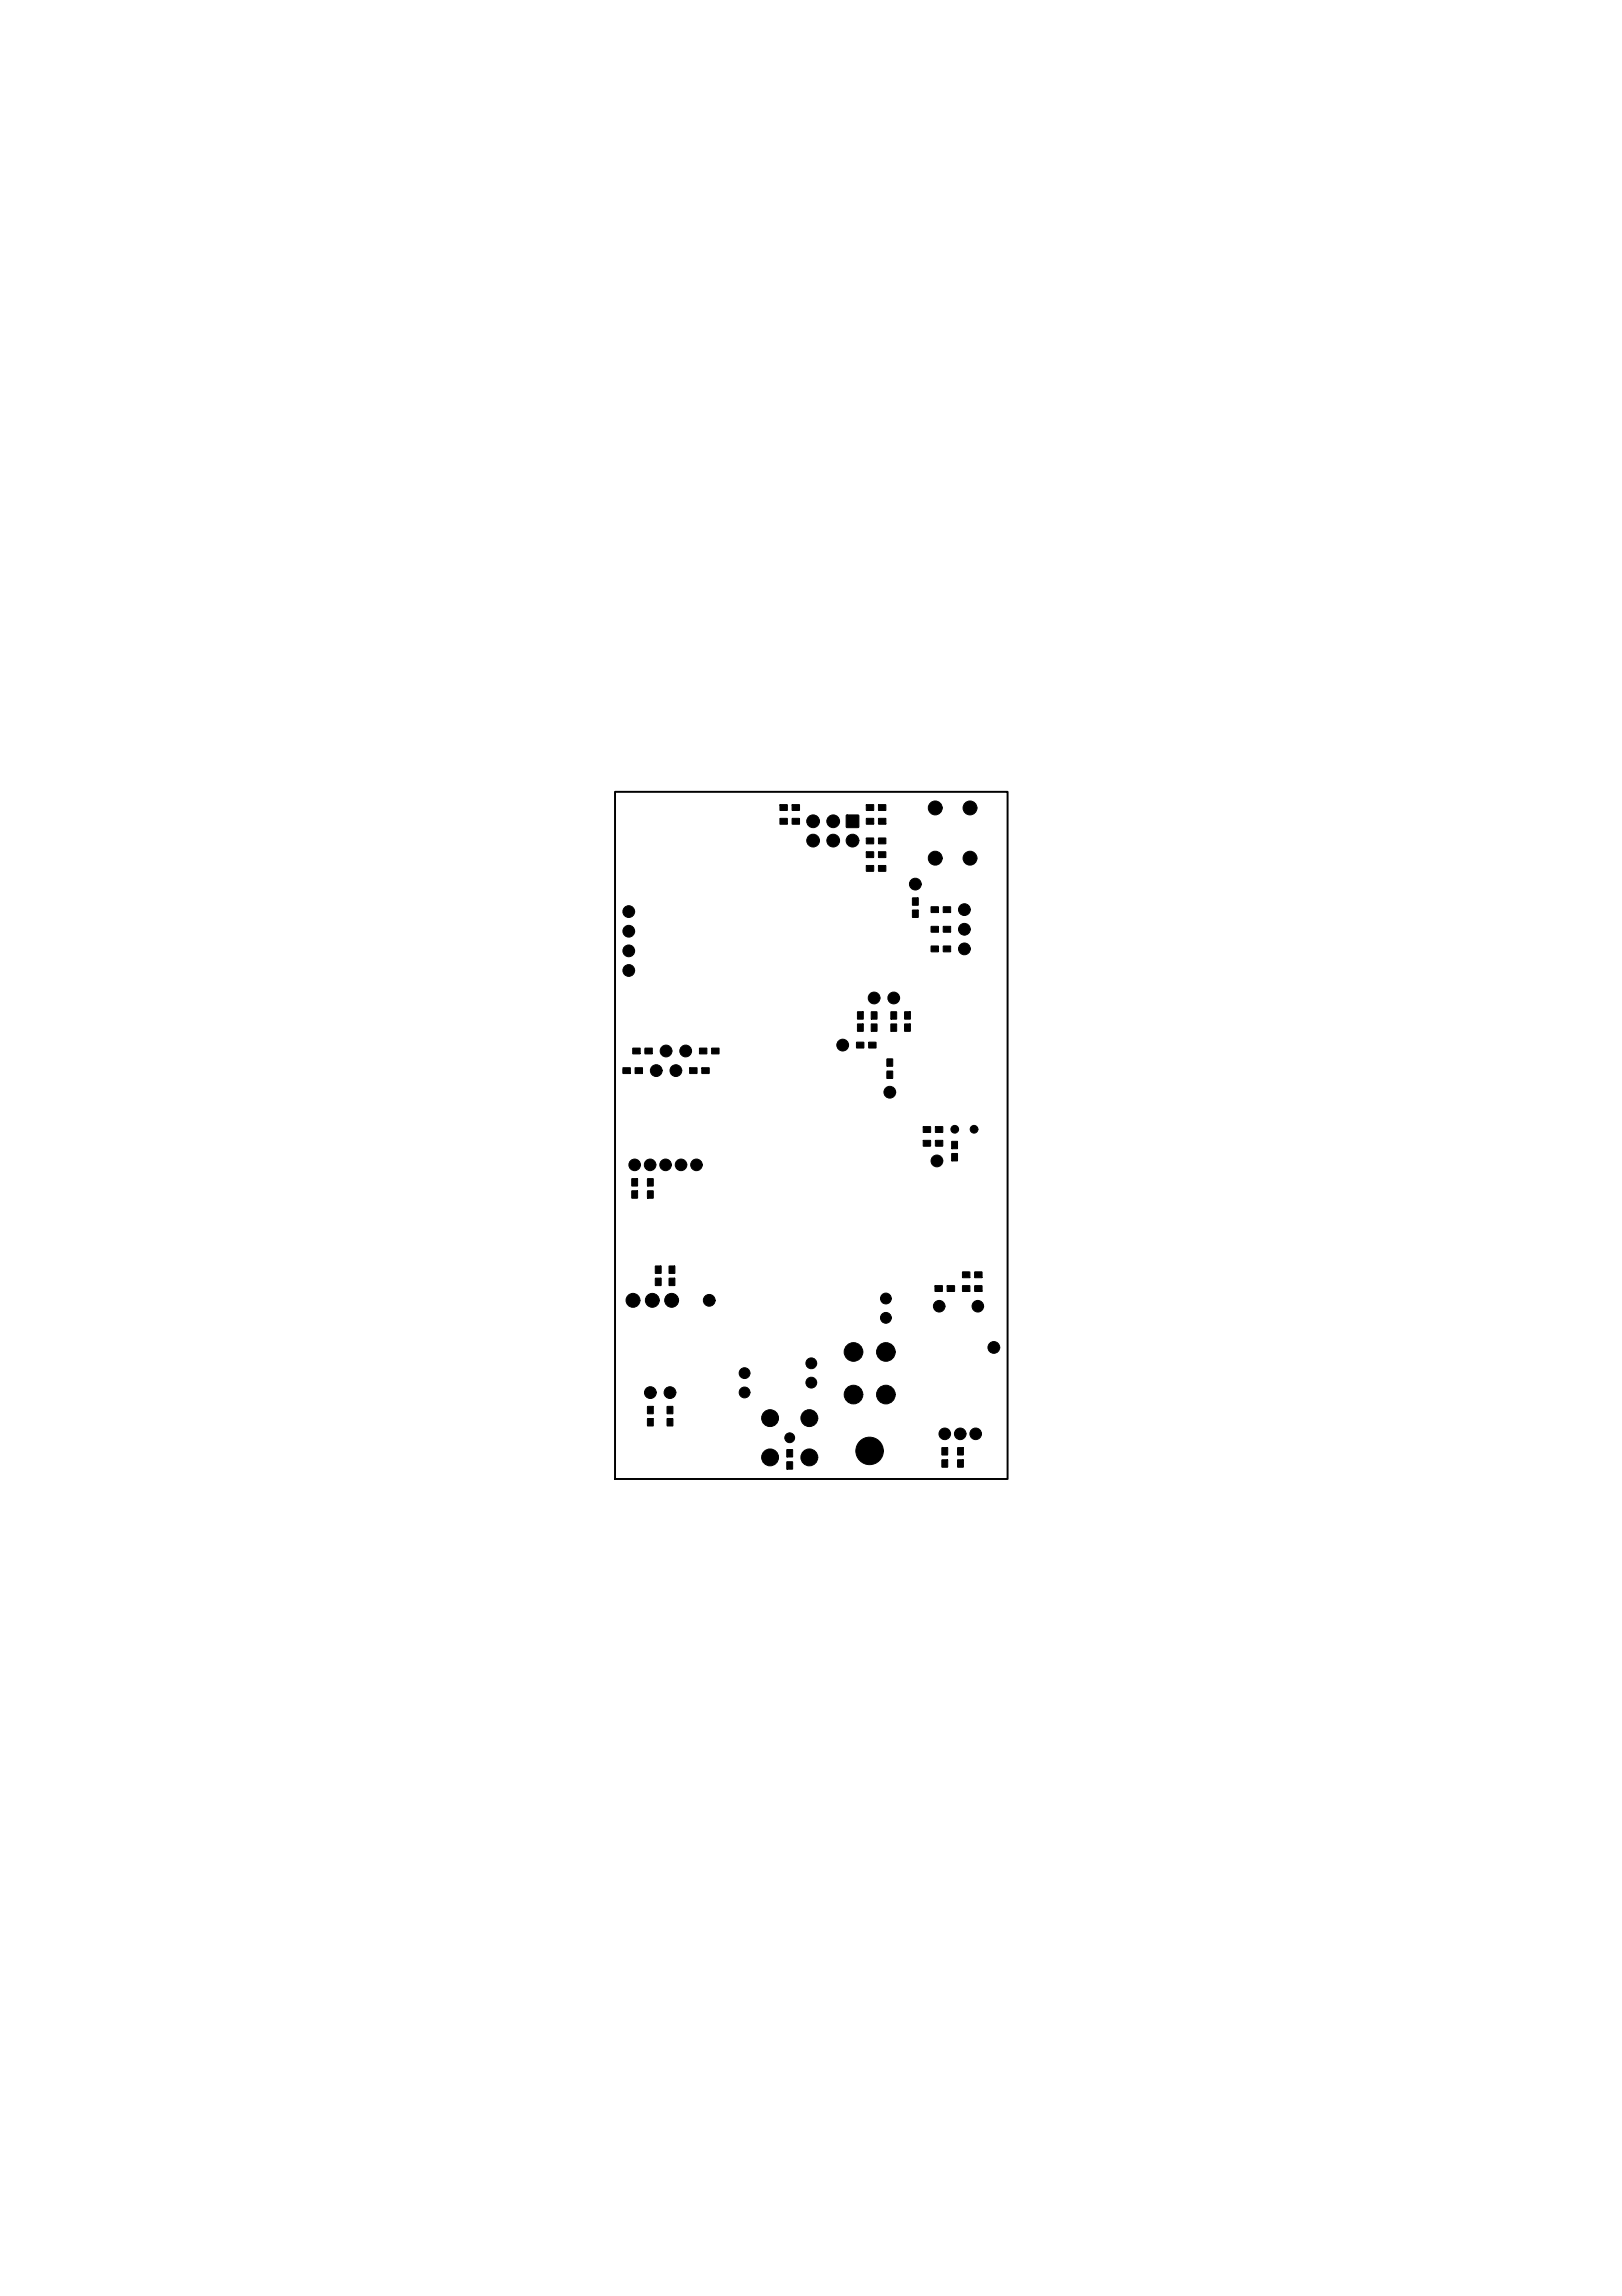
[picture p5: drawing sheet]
<svg xmlns="http://www.w3.org/2000/svg" width="210mm" height="297mm" viewBox="0 0 210 297" stroke-linecap="round" stroke-linejoin="round" font-family="sans-serif">
<path d="M79.6 102.4h50.8v88.9h-50.8z" fill="none" stroke="#000" stroke-width=".25"/>
<g fill="#000" stroke="#000" stroke-width=".13">
<path d="M100.9 104.1h1v.7h-1zM100.9 105.9h1v.7h-1zM102.5 104.1h1v.7h-1zM102.5 105.9h1v.7h-1zM109.5 105.5h1.6v1.5h-1.6zM112.1 112h1v.7h-1zM112.1 110.2h1v.7h-1zM112.1 108.4h1v.8h-1zM112.1 104.1h1v.7h-1zM112.1 105.9h1v.7h-1zM113.7 112h.9v.7h-.9zM113.7 110.2h.9v.7h-.9z"/>
<path d="M113.7 108.4h.9v.8h-.9zM113.7 104.1h.9v.7h-.9zM113.7 105.9h.9v.7h-.9zM118.1 116.2h.7v.9h-.7zM118.1 117.7h.7v1h-.7zM120.5 117.3h.9v.7h-.9zM122.1 117.3h.9v.7h-.9zM80.6 138.1h1v.8h-1zM81.9 135.6h.9v.7h-.9zM82.2 138.1h.9v.8h-.9zM83.5 135.6h.9v.7h-.9zM89.3 138.1h.9v.8h-.9z"/>
<path d="M90.5 135.6h1v.7h-1zM90.8 138.1h1v.8h-1zM92.1 135.6h.9v.7h-.9zM110.8 134.8h1v.8h-1zM111 130.9h.7v.9h-.7zM111 132.5h.7v.9h-.7zM112.4 134.8h1v.8h-1zM112.8 132.5h.7v.9h-.7zM112.8 130.9h.7v.9h-.7zM114.8 138.6h.7v.9h-.7zM114.8 137h.7v.9h-.7zM115.3 132.5h.7v.9h-.7z"/>
<path d="M115.3 130.9h.7v.9h-.7zM117.1 130.9h.7v.9h-.7zM117.1 132.5h.7v.9h-.7zM120.5 122.4h.9v.7h-.9zM120.5 119.9h.9v.7h-.9zM122.1 122.4h.9v.7h-.9zM122.1 119.9h.9v.7h-.9zM81.8 152.5h.7v.9h-.7zM81.8 154.1h.7v.9h-.7zM83.8 154.1h.7v.9h-.7zM83.8 152.5h.7v.9h-.7zM119.5 145.8h.9v.7h-.9z"/>
<path d="M119.5 147.5h.9v.8h-.9zM121.1 145.8h.9v.7h-.9zM121.1 147.5h.9v.8h-.9zM123.2 149.2h.7v1h-.7zM123.2 147.7h.7v.9h-.7zM84.8 163.8h.7v.9h-.7zM84.8 165.4h.7v.9h-.7zM86.6 163.8h.7v.9h-.7zM86.6 165.4h.7v.9h-.7zM121 166.3h.9v.8h-.9zM122.6 166.3h.9v.8h-.9zM124.6 166.3h.9v.8h-.9z"/>
<path d="M124.6 164.6h.9v.7h-.9zM126.1 166.3h1v.8h-1zM126.1 164.6h1v.7h-1zM83.8 182h.7v.9h-.7zM83.8 183.5h.7v1h-.7zM86.3 182h.8v.9h-.8zM86.3 183.5h.8v1h-.8zM101.8 189.1h.8v1h-.8zM101.8 187.5h.8v1h-.8zM121.9 187.3h.7v.9h-.7zM121.9 188.9h.7v.9h-.7zM123.9 187.3h.8v.9h-.8z"/>
<path d="M123.9 188.9h.8v.9h-.8z"/>
<circle cx="81.4" cy="117.9" r=".76"/>
<circle cx="105.2" cy="108.8" r=".83"/>
<circle cx="105.2" cy="106.3" r=".83"/>
<circle cx="107.8" cy="108.8" r=".83"/>
<circle cx="107.8" cy="106.3" r=".83"/>
<circle cx="110.3" cy="108.8" r=".83"/>
<circle cx="118.5" cy="114.4" r=".76"/>
<circle cx="121" cy="111" r=".9"/>
<circle cx="121" cy="104.5" r=".9"/>
<circle cx="124.8" cy="117.7" r=".76"/>
<circle cx="125.5" cy="111" r=".9"/>
<circle cx="125.5" cy="104.5" r=".9"/>
<circle cx="81.4" cy="125.6" r=".76"/>
<circle cx="81.4" cy="123" r=".76"/>
<circle cx="81.4" cy="120.5" r=".76"/>
<circle cx="84.9" cy="138.5" r=".76"/>
<circle cx="86.2" cy="136" r=".76"/>
<circle cx="87.5" cy="138.5" r=".76"/>
<circle cx="88.7" cy="136" r=".76"/>
<circle cx="109.1" cy="135.2" r=".76"/>
<circle cx="113.1" cy="129.1" r=".76"/>
<circle cx="115.7" cy="129.1" r=".76"/>
<circle cx="124.8" cy="122.8" r=".76"/>
<circle cx="124.8" cy="120.2" r=".76"/>
<circle cx="82.1" cy="150.7" r=".75"/>
<circle cx="84.1" cy="150.7" r=".75"/>
<circle cx="86.1" cy="150.7" r=".75"/>
<circle cx="88.1" cy="150.7" r=".75"/>
<circle cx="90.1" cy="150.7" r=".75"/>
<circle cx="115.2" cy="141.3" r=".76"/>
<circle cx="121.2" cy="150.2" r=".76"/>
<circle cx="123.6" cy="146.1" r=".5"/>
<circle cx="126.1" cy="146.1" r=".5"/>
<circle cx="81.9" cy="168.2" r=".9"/>
<circle cx="84.4" cy="168.2" r=".9"/>
<circle cx="86.9" cy="168.2" r=".9"/>
<circle cx="91.8" cy="168.2" r=".76"/>
<circle cx="96.4" cy="177.6" r=".7"/>
<circle cx="105" cy="176.4" r=".7"/>
<circle cx="105" cy="178.9" r=".7"/>
<circle cx="110.5" cy="174.9" r="1.21"/>
<circle cx="114.6" cy="168" r=".7"/>
<circle cx="114.6" cy="174.9" r="1.21"/>
<circle cx="114.6" cy="170.5" r=".7"/>
<circle cx="121.5" cy="169" r=".75"/>
<circle cx="126.5" cy="169" r=".75"/>
<circle cx="128.6" cy="174.3" r=".76"/>
<circle cx="84.2" cy="180.2" r=".76"/>
<circle cx="86.7" cy="180.2" r=".76"/>
<circle cx="96.4" cy="180.1" r=".7"/>
<circle cx="99.7" cy="183.5" r="1.09"/>
<circle cx="99.7" cy="188.5" r="1.09"/>
<circle cx="102.2" cy="186" r=".64"/>
<circle cx="104.7" cy="183.5" r="1.09"/>
<circle cx="104.7" cy="188.5" r="1.09"/>
<circle cx="110.5" cy="180.4" r="1.21"/>
<circle cx="112.5" cy="187.7" r="1.78"/>
<circle cx="114.6" cy="180.4" r="1.21"/>
<circle cx="122.3" cy="185.5" r=".75"/>
<circle cx="124.3" cy="185.5" r=".75"/>
<circle cx="126.3" cy="185.5" r=".75"/>
</g>
</svg>
